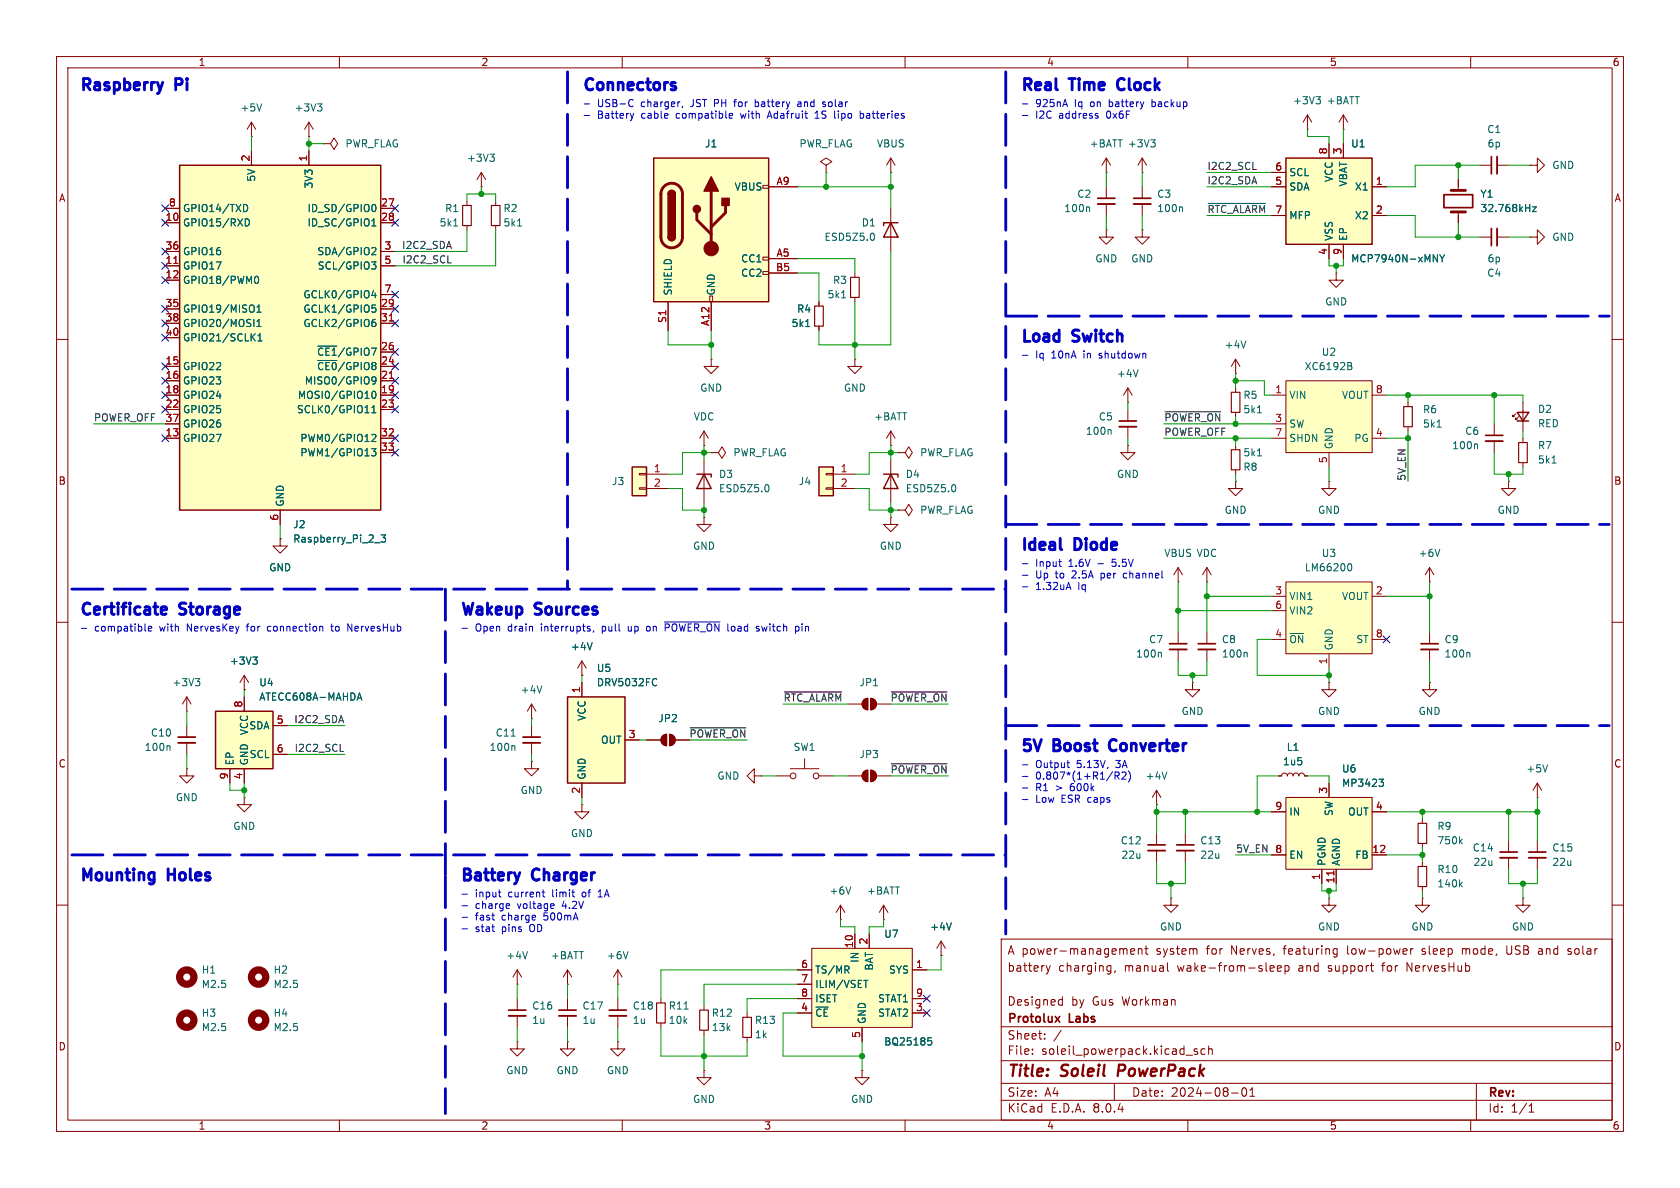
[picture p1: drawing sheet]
<svg xmlns="http://www.w3.org/2000/svg" width="297mm" height="210mm" viewBox="0 0 297 210" stroke-linecap="round" stroke-linejoin="round" font-family="sans-serif">
<defs><g id="words">
<g font-size="2.8" fill="#0000c2">
<text x="14" y="16.7">Raspberry</text>
<text x="31.4" y="16.7">Pi</text>
<text x="102.9" y="16.7">Connectors</text>
<text x="180.3" y="16.7">Real</text>
<text x="189.5" y="16.7">Time</text>
<text x="199" y="16.7">Clock</text>
<text x="180.3" y="61.2">Load</text>
<text x="190" y="61.2">Switch</text>
<text x="180.3" y="98">Ideal</text>
<text x="190.3" y="98">Diode</text>
<text x="14" y="109.5">Certificate</text>
<text x="32.1" y="109.5">Storage</text>
<text x="81.3" y="109.5">Wakeup</text>
<text x="95" y="109.5">Sources</text>
<text x="180.3" y="133.6">5V</text>
<text x="186.6" y="133.6">Boost</text>
<text x="197.6" y="133.6">Converter</text>
<text x="14" y="156.4">Mounting</text>
<text x="30" y="156.4">Holes</text>
<text x="81.3" y="156.4">Battery</text>
<text x="94.5" y="156.4">Charger</text>
</g>
<g font-size="2.8" fill="#840000">
<text x="178" y="190.9">Title:</text>
<text x="187.7" y="190.9">Soleil</text>
<text x="198.5" y="190.9">PowerPack</text>
</g>
<g font-size="2.1" fill="#840000">
<text x="178" y="172">battery</text>
<text x="178" y="169">A power-management</text>
<text x="187.1" y="172">charging,</text>
<text x="198.8" y="172">manual</text>
<text x="204.5" y="169">system</text>
<text x="208.3" y="172">wake-from-sleep</text>
<text x="213.5" y="169">for</text>
<text x="217.9" y="169">Nerves,</text>
<text x="227.4" y="169">featuring</text>
<text x="229.8" y="172">and</text>
<text x="235.2" y="172">support</text>
<text x="238.7" y="169">low-power</text>
<text x="244.9" y="172">for</text>
<text x="249.4" y="172">NervesHub</text>
<text x="252.1" y="169">sleep</text>
<text x="259.3" y="169">mode,</text>
<text x="267.3" y="169">USB</text>
<text x="273.1" y="169">and</text>
<text x="278.5" y="169">solar</text>
<text x="178" y="178">Designed</text>
<text x="189.4" y="178">by</text>
<text x="193.2" y="178">Gus</text>
<text x="198.5" y="178">Workman</text>
<text x="178" y="184">Sheet:</text>
<text x="178" y="181.2">Protolux</text>
<text x="189.1" y="181.2">Labs</text>
<text x="178" y="186.7">File:</text>
<text x="184.1" y="186.7">soleil_powerpack.kicad_sch</text>
<text x="178" y="196.9">KiCad</text>
<text x="178" y="194.1">Size:</text>
<text x="184.7" y="194.1">A4</text>
<text x="185.7" y="196.9">E.D.A.</text>
<text x="193.3" y="196.9">8.0.4</text>
<text x="200" y="194.1">Date:</text>
<text x="207" y="194.1">2024-08-01</text>
<text x="263" y="194.3">Rev:</text>
<text x="263" y="196.9">Id:</text>
<text x="267.1" y="196.9">1/1</text>
</g>
<g font-size="1.8" fill="#840000">
<text x="35" y="11.9">1</text>
<text x="85" y="11.9">2</text>
<text x="135" y="11.9">3</text>
<text x="185" y="11.9">4</text>
<text x="235" y="11.9">5</text>
<text x="285" y="11.9">6</text>
<text x="10.3" y="35.9">A</text>
<text x="285.3" y="35.9">A</text>
<text x="10.3" y="85.9">B</text>
<text x="285.3" y="85.9">B</text>
<text x="10.3" y="135.9">C</text>
<text x="285.3" y="135.9">C</text>
<text x="10.3" y="185.9">D</text>
<text x="285.3" y="185.9">D</text>
<text x="35" y="199.9">1</text>
<text x="85" y="199.9">2</text>
<text x="135" y="199.9">3</text>
<text x="185" y="199.9">4</text>
<text x="235" y="199.9">5</text>
<text x="285" y="199.9">6</text>
</g>
<g font-size="1.8" fill="#006464">
<text x="42.4" y="19.9">+5V</text>
<text x="52" y="19.9">+3V3</text>
<text x="228.5" y="18.6">+3V3</text>
<text x="234.5" y="18.6">+BATT</text>
<text x="262.8" y="23.7">C1</text>
<text x="61" y="26.3">PWR_FLAG</text>
<text x="82.4" y="28.8">+3V3</text>
<text x="124.5" y="26.3">J1</text>
<text x="141.2" y="26.3">PWR_FLAG</text>
<text x="154.9" y="26.3">VBUS</text>
<text x="192.5" y="26.3">+BATT +3V3</text>
<text x="238.8" y="26.3">U1</text>
<text x="262.9" y="26.3">6p</text>
<text x="45.3" y="32.2" transform="rotate(-90 45.3 32.2)">5V</text>
<text x="55.5" y="33.4" transform="rotate(-90 55.5 33.4)">3V3</text>
<text x="129.8" y="33.9">VBUS</text>
<text x="190.3" y="35.2">C2</text>
<text x="204.5" y="35.2">C3</text>
<text x="227.8" y="33.9">SDA</text>
<text x="227.8" y="31.3">SCL</text>
<text x="235.8" y="32.3" transform="rotate(-90 235.8 32.3)">VCC</text>
<text x="238.4" y="33.1" transform="rotate(-90 238.4 33.1)">VBAT</text>
<text x="239.4" y="33.9">X1</text>
<text x="261.6" y="35.2">Y1</text>
<text x="274.3" y="30.1">GND</text>
<text x="32.3" y="40.2">GPIO15/RXD</text>
<text x="32.3" y="37.7">GPIO14/TXD</text>
<text x="54.3" y="37.7">ID_SD/GPIO0</text>
<text x="54.3" y="40.2">ID_SC/GPIO1</text>
<text x="77.6" y="40.2">5k1</text>
<text x="78.6" y="37.7">R1</text>
<text x="88.9" y="37.7">R2</text>
<text x="88.9" y="40.2">5k1</text>
<text x="152.2" y="40.2">D1</text>
<text x="188" y="37.7">100n</text>
<text x="204.5" y="37.7">100n</text>
<text x="227.8" y="39">MFP</text>
<text x="239.4" y="39">X2</text>
<text x="261.6" y="37.7">32.768kHz</text>
<text x="32.3" y="47.9">GPIO17</text>
<text x="32.3" y="45.3">GPIO16</text>
<text x="56" y="45.3">SDA/GPIO2</text>
<text x="56.1" y="47.9">SCL/GPIO3</text>
<text x="130.9" y="46.6">CC1</text>
<text x="145.7" y="42.8">ESD5Z5.0</text>
<text x="193.5" y="46.6">GND</text>
<text x="199.9" y="46.6">GND</text>
<text x="235.8" y="42.7" transform="rotate(-90 235.8 42.7)">VSS</text>
<text x="238.4" y="42.7" transform="rotate(-90 238.4 42.7)">EP</text>
<text x="238.8" y="46.6">MCP7940N-xMNY</text>
<text x="262.9" y="46.6">6p</text>
<text x="274.3" y="42.8">GND</text>
<text x="32.3" y="50.4">GPIO18/PWM0</text>
<text x="53.5" y="52.9">GCLK0/GPIO4</text>
<text x="119" y="52.3" transform="rotate(-90 119 52.3)">SHIELD</text>
<text x="126.6" y="52.3" transform="rotate(-90 126.6 52.3)">GND</text>
<text x="130.9" y="49.1">CC2</text>
<text x="146.2" y="52.9">5k1</text>
<text x="147.2" y="50.4">R3</text>
<text x="262.8" y="49.1">C4</text>
<text x="32.3" y="55.5">GPIO19/MISO1</text>
<text x="32.3" y="58">GPIO20/MOSI1</text>
<text x="53.5" y="55.5">GCLK1/GPIO5</text>
<text x="53.5" y="58">GCLK2/GPIO6</text>
<text x="139.9" y="58">5k1</text>
<text x="140.8" y="55.5">R4</text>
<text x="234.2" y="54.2">GND</text>
<text x="32.3" y="65.6">GPIO22</text>
<text x="32.3" y="60.6">GPIO21/SCLK1</text>
<text x="56" y="65.6">~{CE0}/GPIO8</text>
<text x="56" y="63.1">~{CE1}/GPIO7</text>
<text x="216.4" y="61.8">+4V</text>
<text x="230.6" y="65.6">XC6192B</text>
<text x="233.6" y="63.1">U2</text>
<text x="32.3" y="68.2">GPIO23</text>
<text x="32.3" y="70.7">GPIO24</text>
<text x="52.6" y="70.7">MOSI0/GPIO10</text>
<text x="53.8" y="68.2">MISO0/GPIO9</text>
<text x="123.7" y="69.4">GND</text>
<text x="149.1" y="69.4">GND</text>
<text x="197.4" y="66.9">+4V</text>
<text x="219.7" y="70.7">R5</text>
<text x="227.8" y="70.7">VIN</text>
<text x="237.1" y="70.7">VOUT</text>
<text x="32.3" y="73.3">GPIO25</text>
<text x="32.3" y="75.8">GPIO26</text>
<text x="52.4" y="73.3">SCLK0/GPIO11</text>
<text x="122.5" y="74.5">VDC</text>
<text x="154.4" y="74.5">+BATT</text>
<text x="191.9" y="77.1">100n</text>
<text x="194.2" y="74.5">C5</text>
<text x="219.7" y="73.3">5k1</text>
<text x="227.8" y="75.8">SW</text>
<text x="251.5" y="73.3">R6</text>
<text x="251.5" y="75.8">5k1</text>
<text x="258.9" y="77.1">C6</text>
<text x="271.8" y="73.2">D2</text>
<text x="271.8" y="75.7">RED</text>
<text x="32.3" y="78.3">GPIO27</text>
<text x="53" y="78.3">PWM0/GPIO12</text>
<text x="53" y="80.9">PWM1/GPIO13</text>
<text x="129.5" y="80.9">PWR_FLAG</text>
<text x="162.6" y="80.9">PWR_FLAG</text>
<text x="219.7" y="83.4">R8</text>
<text x="219.7" y="80.9">5k1</text>
<text x="227.8" y="78.3">SHDN</text>
<text x="235.8" y="79.5" transform="rotate(-90 235.8 79.5)">GND</text>
<text x="239.3" y="78.3">PG</text>
<text x="256.6" y="79.6">100n</text>
<text x="271.8" y="79.6">R7</text>
<text x="271.8" y="82.1">5k1</text>
<text x="50.4" y="89.7" transform="rotate(-90 50.4 89.7)">GND</text>
<text x="108.1" y="86">J3</text>
<text x="127" y="84.7">D3</text>
<text x="127" y="87.2">ESD5Z5.0</text>
<text x="141.1" y="86">J4</text>
<text x="160" y="84.7">D4</text>
<text x="160" y="87.2">ESD5Z5.0</text>
<text x="197.4" y="84.7">GND</text>
<text x="51.7" y="93.6">J2</text>
<text x="162.6" y="91">PWR_FLAG</text>
<text x="216.4" y="91">GND</text>
<text x="232.9" y="91">GND</text>
<text x="264.7" y="91">GND</text>
<text x="47.5" y="101.2">GND</text>
<text x="51.7" y="96.1">Raspberry_Pi_2_3</text>
<text x="122.4" y="97.4">GND</text>
<text x="155.4" y="97.4">GND</text>
<text x="205.7" y="98.7">VBUS VDC</text>
<text x="230.6" y="101.2">LM66200</text>
<text x="233.6" y="98.7">U3</text>
<text x="250.7" y="98.7">+6V</text>
<text x="227.8" y="106.3">VIN1</text>
<text x="237.1" y="106.3">VOUT</text>
<text x="203" y="113.9">C7</text>
<text x="215.9" y="113.9">C8</text>
<text x="227.8" y="113.9">~{ON}</text>
<text x="227.8" y="108.8">VIN2</text>
<text x="239.7" y="113.9">ST</text>
<text x="255.3" y="113.9">C9</text>
<text x="40.5" y="117.7">+3V3</text>
<text x="100.8" y="115.2">+4V</text>
<text x="105.4" y="119">U5</text>
<text x="200.7" y="116.4">100n</text>
<text x="215.9" y="116.4">100n</text>
<text x="235.8" y="115.1" transform="rotate(-90 235.8 115.1)">GND</text>
<text x="255.3" y="116.4">100n</text>
<text x="30.4" y="121.5">+3V3</text>
<text x="45.7" y="121.5">U4</text>
<text x="45.7" y="124.1">ATECC608A-MAHDA</text>
<text x="91.9" y="122.8">+4V</text>
<text x="105.4" y="121.5">DRV5032FC</text>
<text x="151.8" y="121.5">JP1</text>
<text x="26.6" y="130.4">C10</text>
<text x="44" y="129.1">SDA</text>
<text x="44" y="130.1" transform="rotate(-90 44 130.1)">VCC</text>
<text x="87.5" y="130.4">C11</text>
<text x="103.7" y="127.5" transform="rotate(-90 103.7 127.5)">VCC</text>
<text x="106.2" y="131.7">OUT</text>
<text x="116.3" y="127.9">JP2</text>
<text x="208.8" y="126.6">GND</text>
<text x="232.9" y="126.6">GND</text>
<text x="250.7" y="126.6">GND</text>
<text x="25.5" y="132.9">100n</text>
<text x="41.5" y="135.4" transform="rotate(-90 41.5 135.4)">EP</text>
<text x="44" y="134.2">SCL</text>
<text x="44" y="135.4" transform="rotate(-90 44 135.4)">GND</text>
<text x="86.4" y="132.9">100n</text>
<text x="103.7" y="137.9" transform="rotate(-90 103.7 137.9)">GND</text>
<text x="140.2" y="132.9">SW1</text>
<text x="151.8" y="134.2">JP3</text>
<text x="226.7" y="135.5">1u5</text>
<text x="227.4" y="132.9">L1</text>
<text x="237.2" y="136.8">U6</text>
<text x="269.7" y="136.8">+5V</text>
<text x="31" y="141.8">GND</text>
<text x="91.9" y="140.6">GND</text>
<text x="126.7" y="138">GND</text>
<text x="202.4" y="138">+4V</text>
<text x="237.2" y="139.3">MP3423</text>
<text x="41.1" y="146.9">GND</text>
<text x="100.8" y="148.2">GND</text>
<text x="198" y="149.5">C12</text>
<text x="212.1" y="149.5">C13</text>
<text x="227.8" y="144.4">IN</text>
<text x="235.8" y="144.3" transform="rotate(-90 235.8 144.3)">SW</text>
<text x="238.2" y="144.4">OUT</text>
<text x="254" y="146.9">R9</text>
<text x="254" y="149.5">750k</text>
<text x="198.1" y="152">22u</text>
<text x="212.1" y="152">22u</text>
<text x="227.8" y="152">EN</text>
<text x="234.5" y="153.2" transform="rotate(-90 234.5 153.2)">PGND</text>
<text x="237.1" y="153.2" transform="rotate(-90 237.1 153.2)">AGND</text>
<text x="239.5" y="152">FB</text>
<text x="254" y="154.5">R10</text>
<text x="260.3" y="150.7">C14</text>
<text x="260.4" y="153.3">22u</text>
<text x="274.3" y="150.7">C15</text>
<text x="274.3" y="153.3">22u</text>
<text x="146.6" y="158.3">+6V</text>
<text x="153.2" y="158.3">+BATT</text>
<text x="254" y="157.1">140k</text>
<text x="156.2" y="166">U7</text>
<text x="164.3" y="164.7">+4V</text>
<text x="205" y="164.7">GND</text>
<text x="232.9" y="164.7">GND</text>
<text x="249.4" y="164.7">GND</text>
<text x="267.2" y="164.7">GND</text>
<text x="35.6" y="172.3">H1</text>
<text x="48.3" y="172.3">H2</text>
<text x="89.4" y="169.8">+4V</text>
<text x="97.3" y="169.8">+BATT</text>
<text x="107.2" y="169.8">+6V</text>
<text x="144" y="172.3">TS/MR</text>
<text x="152" y="170.3" transform="rotate(-90 152 170.3)">IN</text>
<text x="154.5" y="171.7" transform="rotate(-90 154.5 171.7)">BAT</text>
<text x="157.1" y="172.3">SYS</text>
<text x="35.6" y="179.9">H3</text>
<text x="35.6" y="174.9">M2.5</text>
<text x="48.3" y="174.9">M2.5</text>
<text x="48.3" y="179.9">H4</text>
<text x="94" y="178.7">C16</text>
<text x="102.9" y="178.7">C17</text>
<text x="111.8" y="178.7">C18</text>
<text x="118.1" y="178.7">R11</text>
<text x="125.7" y="179.9">R12</text>
<text x="144" y="179.9">~{CE}</text>
<text x="144" y="174.9">ILIM/VSET</text>
<text x="144" y="177.4">ISET</text>
<text x="155.1" y="179.9">STAT2</text>
<text x="155.1" y="177.4">STAT1</text>
<text x="35.6" y="182.5">M2.5</text>
<text x="48.3" y="182.5">M2.5</text>
<text x="94" y="181.2">1u</text>
<text x="102.9" y="181.2">1u</text>
<text x="111.8" y="181.2">1u</text>
<text x="118.1" y="181.2">10k</text>
<text x="125.7" y="182.5">13k</text>
<text x="133.4" y="181.2">R13</text>
<text x="133.4" y="183.7">1k</text>
<text x="153.3" y="181.1" transform="rotate(-90 153.3 181.1)">GND</text>
<text x="156.2" y="185">BQ25185</text>
<text x="89.4" y="190.1">GND</text>
<text x="98.3" y="190.1">GND</text>
<text x="107.2" y="190.1">GND</text>
<text x="122.4" y="195.2">GND</text>
<text x="150.4" y="195.2">GND</text>
</g>
<g font-size="1.8" fill="#0000c2">
<text x="105.6" y="19.3">USB-C</text>
<text x="105.6" y="21.3">Battery</text>
<text x="113.4" y="19.3">charger,</text>
<text x="113.5" y="21.3">cable</text>
<text x="119.8" y="21.3">compatible</text>
<text x="122.4" y="19.3">JST PH</text>
<text x="130.5" y="19.3">for</text>
<text x="131.4" y="21.3">with</text>
<text x="134.3" y="19.3">battery</text>
<text x="136.4" y="21.3">Adafruit</text>
<text x="142.1" y="19.3">and</text>
<text x="145" y="21.3">1S</text>
<text x="146.7" y="19.3">solar</text>
<text x="148.6" y="21.3">lipo</text>
<text x="153.3" y="21.3">batteries</text>
<text x="183.1" y="19.3">925nA</text>
<text x="183.1" y="21.3">I2C</text>
<text x="187.3" y="21.3">address</text>
<text x="190.1" y="19.3">Iq</text>
<text x="193" y="19.3">on</text>
<text x="195.9" y="21.3">0x6F</text>
<text x="196.5" y="19.3">battery</text>
<text x="204.3" y="19.3">backup</text>
<text x="183.1" y="63.7">Iq</text>
<text x="186" y="63.7">10nA</text>
<text x="191.8" y="63.7">in</text>
<text x="194.8" y="63.7">shutdown</text>
<text x="183.1" y="100.5">Input</text>
<text x="189" y="100.5">1.6V</text>
<text x="194.3" y="100.5">-</text>
<text x="197.1" y="100.5">5.5V</text>
<text x="183.1" y="102.6">Up</text>
<text x="183.1" y="104.6">1.32uA</text>
<text x="186.7" y="102.6">to</text>
<text x="189.8" y="102.6">2.5A</text>
<text x="190.7" y="104.6">Iq</text>
<text x="195.1" y="102.6">per</text>
<text x="199.3" y="102.6">channel</text>
<text x="16.7" y="112">compatible</text>
<text x="28.3" y="112">with</text>
<text x="33.3" y="112">NervesKey</text>
<text x="44.1" y="112">for</text>
<text x="47.9" y="112">connection</text>
<text x="59.5" y="112">to</text>
<text x="62.5" y="112">NervesHub</text>
<text x="84" y="112">Open</text>
<text x="89.9" y="112">drain</text>
<text x="95.9" y="112">interrupts,</text>
<text x="106.9" y="112">pull</text>
<text x="111.7" y="112">up</text>
<text x="115.2" y="112">on</text>
<text x="118.6" y="112">~{POWER_ON}</text>
<text x="129.9" y="112">load</text>
<text x="135.2" y="112">switch</text>
<text x="142.3" y="112">pin</text>
<text x="183.1" y="136.1">Output</text>
<text x="190.5" y="136.1">5.13V,</text>
<text x="197.6" y="136.1">3A</text>
<text x="183.1" y="138.1">0.807*(1+R1/R2)</text>
<text x="183.1" y="140.2">R1</text>
<text x="183.1" y="142.2">Low</text>
<text x="186.7" y="140.2">&gt;</text>
<text x="187.8" y="142.2">ESR caps</text>
<text x="189.5" y="140.2">600k</text>
<text x="84" y="159">input</text>
<text x="84" y="161">charge</text>
<text x="90" y="159">current</text>
<text x="91.6" y="161">voltage</text>
<text x="97.9" y="159">limit</text>
<text x="99.7" y="161">4.2V</text>
<text x="103.4" y="159">of</text>
<text x="106.4" y="159">1A</text>
<text x="84" y="163">fast</text>
<text x="84" y="165.1">stat</text>
<text x="88.8" y="163">charge</text>
<text x="88.8" y="165.1">pins</text>
<text x="93.9" y="165.1">OD</text>
<text x="96.4" y="163">500mA</text>
</g>
<g font-size="1.8" fill="#a90000">
<text x="44.2" y="28.6" transform="rotate(-90 44.2 28.6)">2</text>
<text x="54.4" y="28.6" transform="rotate(-90 54.4 28.6)">1</text>
<text x="234.7" y="27.4" transform="rotate(-90 234.7 27.4)">8</text>
<text x="237.2" y="27.4" transform="rotate(-90 237.2 27.4)">3</text>
<text x="137.2" y="32.8">A9</text>
<text x="225.4" y="32.8">5</text>
<text x="225.4" y="30.2">6</text>
<text x="243.1" y="32.8">1</text>
<text x="29.2" y="39.1">10</text>
<text x="29.8" y="36.6">8</text>
<text x="67.3" y="36.6">27</text>
<text x="67.3" y="39.1">28</text>
<text x="225.4" y="37.8">7</text>
<text x="243.1" y="37.8">2</text>
<text x="29.2" y="46.7">11</text>
<text x="29.2" y="44.2">36</text>
<text x="67.9" y="44.2">3</text>
<text x="67.9" y="46.7">5</text>
<text x="137.2" y="45.5">A5</text>
<text x="234.7" y="45.2" transform="rotate(-90 234.7 45.2)">4</text>
<text x="237.2" y="45.2" transform="rotate(-90 237.2 45.2)">9</text>
<text x="29.2" y="49.3">12</text>
<text x="67.9" y="51.8">7</text>
<text x="137.1" y="48">B5</text>
<text x="29.2" y="54.4">35</text>
<text x="29.2" y="56.9">38</text>
<text x="29.2" y="59.4">40</text>
<text x="67.3" y="54.4">29</text>
<text x="67.3" y="56.9">31</text>
<text x="117.9" y="57.2" transform="rotate(-90 117.9 57.2)">S1</text>
<text x="125.5" y="57.7" transform="rotate(-90 125.5 57.7)">A12</text>
<text x="29.2" y="64.5">15</text>
<text x="67.3" y="64.5">24</text>
<text x="67.3" y="62">26</text>
<text x="29.2" y="67.1">16</text>
<text x="29.2" y="69.6">18</text>
<text x="67.3" y="69.6">19</text>
<text x="67.3" y="67.1">21</text>
<text x="225.4" y="69.6">1</text>
<text x="243.1" y="69.6">8</text>
<text x="29.2" y="77.2">13</text>
<text x="29.2" y="72.1">22</text>
<text x="29.2" y="74.7">37</text>
<text x="67.3" y="72.1">23</text>
<text x="67.3" y="77.2">32</text>
<text x="225.4" y="74.7">3</text>
<text x="225.4" y="77.2">7</text>
<text x="243.1" y="77.2">4</text>
<text x="67.3" y="79.8">33</text>
<text x="115.5" y="83.6">1</text>
<text x="148.5" y="83.6">1</text>
<text x="234.7" y="82" transform="rotate(-90 234.7 82)">5</text>
<text x="115.5" y="86.1">2</text>
<text x="148.5" y="86.1">2</text>
<text x="49.3" y="92.1" transform="rotate(-90 49.3 92.1)">6</text>
<text x="225.4" y="105.2">3</text>
<text x="225.4" y="107.7">6</text>
<text x="243.1" y="105.2">2</text>
<text x="225.4" y="112.8">4</text>
<text x="243.1" y="112.8">8</text>
<text x="234.7" y="117.5" transform="rotate(-90 234.7 117.5)">1</text>
<text x="42.9" y="125.2" transform="rotate(-90 42.9 125.2)">8</text>
<text x="102.6" y="122.6" transform="rotate(-90 102.6 122.6)">1</text>
<text x="48.8" y="128">5</text>
<text x="111.1" y="130.6">3</text>
<text x="40.4" y="137.9" transform="rotate(-90 40.4 137.9)">9</text>
<text x="42.9" y="137.9" transform="rotate(-90 42.9 137.9)">4</text>
<text x="48.8" y="133.1">6</text>
<text x="102.6" y="140.4" transform="rotate(-90 102.6 140.4)">2</text>
<text x="225.4" y="143.3">9</text>
<text x="234.7" y="140.4" transform="rotate(-90 234.7 140.4)">3</text>
<text x="243.1" y="143.3">4</text>
<text x="225.4" y="150.9">8</text>
<text x="233.4" y="155.6" transform="rotate(-90 233.4 155.6)">1</text>
<text x="242.5" y="150.9">12</text>
<text x="236" y="156.3" transform="rotate(-90 236 156.3)">11</text>
<text x="150.9" y="167.7" transform="rotate(-90 150.9 167.7)">10</text>
<text x="153.4" y="167.1" transform="rotate(-90 153.4 167.1)">2</text>
<text x="141.5" y="171.2">6</text>
<text x="141.5" y="173.7">7</text>
<text x="161.9" y="171.2">1</text>
<text x="141.5" y="178.8">4</text>
<text x="141.5" y="176.3">8</text>
<text x="161.9" y="178.8">3</text>
<text x="161.9" y="176.3">9</text>
<text x="152.1" y="183.6" transform="rotate(-90 152.1 183.6)">5</text>
</g>
<g font-size="1.8" fill="#0f0f0f">
<text x="213.4" y="30.1">I2C2_SCL</text>
<text x="213.4" y="32.7">I2C2_SDA</text>
<text x="213.4" y="37.8">~{RTC_ALARM}</text>
<text x="71" y="44.1">I2C2_SDA</text>
<text x="71" y="46.6">I2C2_SCL</text>
<text x="16.5" y="74.6">POWER_OFF</text>
<text x="205.7" y="77.1">POWER_OFF</text>
<text x="248.6" y="85.1" transform="rotate(-90 248.6 85.1)">5V_EN</text>
<text x="138.4" y="124.1">~{RTC_ALARM}</text>
<text x="157.3" y="124.1">~{POWER_ON}</text>
<text x="51.9" y="127.9">I2C2_SDA</text>
<text x="121.8" y="130.5">~{POWER_ON}</text>
<text x="52" y="133">I2C2_SCL</text>
<text x="157.3" y="136.8">~{POWER_ON}</text>
<text x="218.4" y="150.8">5V_EN</text>
</g>
<text font-size="1.8" fill="#009600" x="205.7" y="74.6">~{POWER_ON}</text>
</g></defs>
<g fill="none" stroke="#840000" stroke-width=".18">
<path d="M10 10h277v190h-277zM12 12h273v186h-273zM60 10v2M110 10v2M160 10v2M210 10v2M260 10v2M231.1 22.9h.1M231.1 20.3l-.7 1.3M231.1 20.3v2.6M231.1 20.3l.8 1.3M10 60h2"/>
<path d="M285 60h2M10 110h2M285 110h2M94 127h.1M94 134.6v1.3h1.2l-1.2 1.3-1.3-1.3h1.3M94 134.6h.1M94 124.5l-.8 1.2M94 124.5v2.5M94 128.3v2M94 131.3v2.1M94 124.5l.7 1.2M114.3 130.8h2.5"/>
<path d="M117.1 130.1l.8-.3v2a1.02 1.02 0 0 1-1-.6 1.02 1.02 0 0 1 .2-1.1zM118.4 129.8a1.02 1.02 0 0 1 1 1 1.02 1.02 0 0 1-1 1zM119.4 130.8h2.5M234.9 120.7v1.2h1.3l-1.3 1.3-1.2-1.3h1.2M234.9 120.7h.1M252.7 120.7v1.2h1.3l-1.3 1.3-1.2-1.3h1.2M252.7 120.7h.1M271.8 138.4l-.8 1.3M271.8 138.4v2.6M271.8 138.4l.7 1.3M10 160h2M43.2 141v1.2h1.2l-1.2 1.3-1.3-1.3h1.3"/>
<path d="M43.2 141h.1M102.9 142.2v1.3h1.2l-1.2 1.3-1.3-1.3h1.3M102.9 142.2h.1M234.9 158.8v1.2h1.3l-1.3 1.3-1.2-1.3h1.2M234.9 158.8h.1M251.5 144.8v.7M251.5 149.1v.8M251.5 152.4v.8M251.5 156.7v.8M266.7 148.6v2M266.7 151.6v2.1M269.2 158.8v1.2h1.3l-1.3 1.3-1.2-1.3h1.2"/>
<path d="M269.2 158.8h.1M271.8 141h.1M271.8 148.6v2M271.8 151.6v2.1M285 160h2M91.4 174h.1M91.4 171.5l-.7 1.2M91.4 171.5v2.5M91.4 176.5v2.1M91.4 179.6v2M91.4 171.5l.8 1.2M100.3 174h.1"/>
<path d="M100.3 171.5l-.7 1.2M100.3 171.5v2.5M100.3 176.5v2.1M100.3 179.6v2M100.3 171.5l.8 1.2M109.2 174h.1M109.2 171.5l-.7 1.2M109.2 171.5v2.5M109.2 176.5v2.1M109.2 179.6v2M109.2 171.5l.8 1.2M116.8 176.5v.8"/>
<path d="M177 166h108v32h-108zM185 170.7l.3 1M185.3 171.7l-.1 .4-.2 .1M185.7 170.7l-.4 1M187.4 176.7l.4 .1M187.8 176.2v1.5M187.8 177.6l-.4 .1M196 170.7l.4 .1M196.4 170.7v1.2l-.3 .3M196.4 171.6l-.4 .1M197.2 171.6l-.2 .3M199.9 168.2l.7-.1-.1-.3-.4-.1-.2 .2 .1 .7h.5"/>
<path d="M201.2 167.8l.3-.1 .3 .1 .1 .9M201.2 167.7v1M202.4 167.7h.6M202.6 167.2v1.3l.4 .2M206.4 170.2v1.3l.2 .2M224.5 171.2l.7-.1v-.3l-.5-.1-.2 .2 .1 .7h.6M225.8 171.2l.7-.1v-.3l-.5-.1-.2 .2 .1 .7h.6M227.2 170.8l.4-.1 .3 .3v.4l-.2 .2h-.5M227.2 170.7v1.5M236 167.7l.4 .1M236.4 168.6l-.4 .1M236.4 167.7v1.2l-.2 .2-.3 .1"/>
<path d="M248.7 171.7v-1.5l.9 1.5M249.4 167.7v1M249.8 167.7l-.3 .1-.1 .2M251.4 168.6l.1 .1M251.5 167.8v.3M258.5 167.7v1M258.7 167.7l-.2 .1M266.4 167.2v1.2l.3 .3h.3M272.2 168.7h.3M272.2 167.7l.4 .1M272.2 168.1h.3M277.2 168l.6 .4-.2 .3-.4-.1"/>
<path d="M277.7 167.8l-.3-.1-.2 .2M60 198v2M91.4 184.2v1.2h1.3l-1.3 1.3-1.2-1.3h1.2M91.4 184.2h.1M100.3 184.2v1.2h1.3l-1.3 1.3-1.2-1.3h1.2M100.3 184.2h.1M109.2 184.2v1.2h1.3l-1.3 1.3-1.3-1.3h1.3M109.2 184.2h.1M110 198v2M116.8 180.8v.8M160 198v2M177 194.5h108"/>
<path d="M177 191.5h108M177 187.5h108M177 181.5h108M182.5 186.3v.1M182.5 185.5v.1M184.7 183.6v.1M184.7 182.8v.1M187.6 182.1l-1.3 2M197 191.5v3M209.7 186.5h1.1M210 198v2M211.7 185.5l-.4-.1-.2 .2 .1 .2 .5 .2v.3h-.6"/>
<path d="M213 185.5l-.4-.1-.3 .3v.4l.2 .2h.5M213.7 185.5l.2-.1 .3 .1 .1 .9M213.7 184.9v1.5M217.7 193.2h1.2M219.7 192.4l.2-.1a.81 .81 0 0 1 .6 .6 .81 .81 0 0 1-.3 .8l-.2 .1a.81 .81 0 0 1-.3-1.4zM221 193.8h.8M221 192.7l.4-.4v1.5M260 198v2M261 191.5v6.5M270.3 196.6h.9M270.3 195.5l.4-.4v1.5"/>
</g>
<path d="M197.8 188.2l-.2 2" fill="none" stroke="#840000" stroke-width=".4"/>
<path d="M92.5 130.3h3M265.2 150.6h3M270.3 150.6h3M89.9 178.6h3.1M98.8 178.6h3.1M107.7 178.6h3M186.6 179.7l.7 1M187.3 179.7l-.7 1" fill="none" stroke="#840000" stroke-width=".3"/>
<g fill="none" stroke="#006464" stroke-width=".18">
<path d="M232.7 17.1h.7l-.4 .5M233.2 17.6l.2 .2v.3l-.2 .3M90.4 130.1h.7M90.8 131.8l.2 .2v.7M95.8 121.2l-.4 1.3M273.6 135.2l-.4 1.3M258.2 148.7l.3 .5M258.2 156.3l.3 .5M258.5 148.3l-.5 .5M258.5 155.9l-.5 .5M93.3 168.2l-.5 1.3M111 168.2l-.4 1.3"/>
<path d="M120.9 178.4h.8"/>
</g>
<path d="M92.5 131.3h3M265.2 151.6h3M270.3 151.6h3M89.9 179.6h3.1M98.8 179.6h3.1M107.7 179.6h3" fill="none" stroke="#840000" stroke-width=".33"/>
<g fill="#840000" stroke="#840000" stroke-width=".18">
<path d="M117.1 130.1l.8-.3v2a1.02 1.02 0 0 1-1-.6 1.02 1.02 0 0 1 .2-1.1z"/>
<path d="M118.4 129.8a1.02 1.02 0 0 1 1 1 1.02 1.02 0 0 1-1 1z"/>
</g>
<path d="M250.7 145.5h1.5v3.6h-1.5zM250.7 153.2h1.5v3.5h-1.5zM116.1 177.3h1.5v3.5h-1.5z" fill="none" stroke="#840000" stroke-width=".2"/>
<g fill="none" stroke="#840000" stroke-width="1.3">
<circle cx="33" cy="172.7" r="1.27"/>
<circle cx="45.7" cy="172.7" r="1.27"/>
<circle cx="33" cy="180.3" r="1.27"/>
</g>
<path d="M38.1 125.7h10.2v10.2h-10.2z" fill="#ffffc2"/>
<path d="M38.1 125.7h10.2v10.2h-10.2z" fill="none" stroke="#840000" stroke-width=".25"/>
<path d="M40.6 135.9v2.5M43.2 123.2v2.5M43.2 135.9v2.5M48.3 128.3h2.5M48.3 133.4h2.5" fill="none" stroke="#840000" stroke-width=".18"/>
<path d="M63.1 123.8l.5-1.3 .4 1.3M63.2 123.4h.7" fill="none" stroke="#006464" stroke-width=".18"/>
<circle cx="45.7" cy="180.3" r="1.27" fill="none" stroke="#840000" stroke-width="1.3"/>
<path d="M100.3 123.2h10.2v15.2h-10.2z" fill="#ffffc2"/>
<path d="M100.3 123.2h10.2v15.2h-10.2z" fill="none" stroke="#840000" stroke-width=".25"/>
<path d="M237.5 22.9h.1M237.5 20.3l-.8 1.3M237.5 20.3v2.6M237.5 20.3l.8 1.3M102.9 120.7v2.5M102.9 138.4v2.6M110.5 130.8h2.5M251.5 158.8v1.2h1.2l-1.2 1.3-1.3-1.3h1.3M251.5 158.8h.1" fill="none" stroke="#840000" stroke-width=".18"/>
<path d="M115.9 120l.2 .1M116.1 121.1l-.2 .1" fill="none" stroke="#006464" stroke-width=".18"/>
<path d="M227.3 27.9h15.3v15.3h-15.3z" fill="#ffffc2"/>
<path d="M227.3 27.9h15.3v15.3h-15.3zM156.2 83.8h2.5v.5M157.5 83.8l1.2 2.6h-2.5z" fill="none" stroke="#840000" stroke-width=".25"/>
<g fill="none" stroke="#840000" stroke-width=".18">
<path d="M224.8 33h2.5M224.8 38.1h2.5M224.8 30.5h2.5M234.9 25.4v2.5M237.5 25.4v2.5M242.6 33h2.5M242.6 38.1h2.5M257.8 31.8v1.9M257.8 37.5v1.9M261.6 29.2h2.1M264.7 29.2h2M270.5 29.2h1.3v-1.3l1.2 1.3-1.2 1.3v-1.3"/>
<path d="M270.5 29.2h.1M234.9 43.2v2.5M236.2 48.3v1.2h1.3l-1.3 1.3-1.3-1.3h1.3M236.2 48.3h.1M237.5 43.2v2.5M261.6 41.9h2.1M264.7 41.9h2M270.5 41.9h1.3v-1.3l1.2 1.3-1.2 1.3v-1.3M270.5 41.9h.1M157.5 78.7h.1M157.5 76.2l-.8 1.3M157.5 76.2v2.5"/>
<path d="M157.5 76.2l.7 1.3M218.4 68.6v.7M248.9 71.1v.8M248.9 75.4v.8M157.5 91.4v1.3h1.2l-1.2 1.3-1.3-1.3h1.3M157.5 91.4h.1M157.5 81.3v7.6M158.7 90.2h1.3l.7-1 .6 1-.6 1-.7-1M158.7 90.2h.1M158.7 80h1.3l.7-1 .6 1-.6 1-.7-1M158.7 80h.1M266.7 85.1v1.3h1.3l-1.3 1.2-1.3-1.2h1.3"/>
<path d="M266.7 85.1h.1M33 135.9v1.3h1.3l-1.3 1.2-1.3-1.2h1.3M33 135.9h.1M33 125.7h.1M33 123.2l-.7 1.3M33 123.2v2.5M33 128.3v2M33 131.3v2.1M33 123.2l.8 1.3"/>
</g>
<path d="M270.9 36.6h.7l-.7 .8h.7M253.4 45l.7 1.3v-1.3M254.5 45l.5 .7M255 45.7v.6M255.4 45l-.4 .7M222.3 73h.7M254.1 75.5h.7M168.7 85.7a.79 .79 0 0 1 0 1.2M34.5 120h.8l-.4 .4M29.9 131.8l.2 .2v.7M35.1 120.4l.2 .3v.3l-.2 .2" fill="none" stroke="#006464" stroke-width=".18"/>
<path d="M264.7 27.7v3M264.7 40.4v3M31.5 131.3h3" fill="none" stroke="#840000" stroke-width=".33"/>
<path d="M255.3 34.4h5v2.3h-5zM263.7 27.7v3M263.7 40.4v3M31.5 130.3h3" fill="none" stroke="#840000" stroke-width=".3"/>
<path d="M217.7 69.3h1.5v3.6h-1.5zM248.2 71.9h1.5v3.5h-1.5z" fill="none" stroke="#840000" stroke-width=".2"/>
<path d="M256.5 37.5h2.6M256.5 33.7h2.6" fill="none" stroke="#840000" stroke-width=".51"/>
<path d="M31.7 29.2h35.6v61h-35.6z" fill="#ffffc2"/>
<path d="M31.7 29.2h35.6v61h-35.6z" fill="none" stroke="#840000" stroke-width=".25"/>
<g fill="none" stroke="#840000" stroke-width=".18">
<path d="M29.2 39.4h2.5M29.2 36.8h2.5M44.4 26.7v2.5M54.6 26.7v2.5M67.3 39.4h2.5M67.3 36.8h2.5M157.5 30.5h.1M157.5 27.9l-.8 1.3M157.5 27.9v2.6M157.5 27.9l.7 1.3M29.2 47h2.5M29.2 49.5h2.5"/>
<path d="M29.2 54.6h2.5M29.2 44.5h2.5M29.2 57.2h2.5M29.2 59.7h2.5M67.3 47h2.5M67.3 54.6h2.5M67.3 44.5h2.5M67.3 57.2h2.5M67.3 52.1h2.5M29.2 77.5h2.5M29.2 64.8h2.5M29.2 67.3h2.5"/>
<path d="M29.2 69.9h2.5M29.2 72.4h2.5M29.2 74.9h2.5M67.3 77.5h2.5M67.3 64.8h2.5M67.3 67.3h2.5M67.3 69.9h2.5M67.3 72.4h2.5M67.3 62.2h2.5M218.4 78.7v.8M264.2 74.9v2.1M264.2 78v2"/>
<path d="M269.2 77.5v.7M49.5 90.2v2.5M67.3 80h2.5M218.4 83.1v.7M269.2 81.8v.8M252.7 102.9h.1M252.7 100.3l-.7 1.3M252.7 100.3v2.6M252.7 100.3l.8 1.3"/>
</g>
<g fill="none" stroke="#006464" stroke-width=".18">
<path d="M43.1 36.1a.64 .64 0 0 1 .7 .7 .64 .64 0 0 1-.7 .6M43.4 38.7a.64 .64 0 0 1 .7 .6 .64 .64 0 0 1-.7 .6M65.7 39.9h.8M65.7 39l.4-.3v1.2M65.9 36.2l.1-.1a.68 .68 0 0 1 .5 .7 .68 .68 0 0 1-.5 .6l-.1-.1M44.6 59.5l.5 .8M44.9 54.1v.9M45 49.3l.1-.3 .2-.2a.68 .68 0 0 1 .4 .7 .68 .68 0 0 1-.4 .6l-.2-.1-.1-.4M45.1 59l-.7 .7M45.4 55.2h.7M45.4 57.7h.7M45.4 54.3l.4-.4v1.3"/>
<path d="M45.4 56.8l.4-.3v1.2M45.6 59.4l.4-.4v1.3M65.7 46.3h.8l-.5 .5 .4 .1 .1 .4-.3 .3h-.3M65.7 57.2l.3-.3 .3 .1 .2 .2v.3l-.3 .2h-.3l-.2-.2M65.9 43.8h.4l.2 .3-.8 .9h.8M66 51.3l-.3 .9h.8M66.3 56.5h-.3l-.3 .5M66.3 51.8v.8M66.4 53.9h-.6l-.1 .6 .2-.1 .4 .1 .2 .1-.1 .5-.2 .1-.5-.1M45.6 60.3h.7M56.2 63.7h3.4M56.2 61.2h3.4"/>
<path d="M64.5 73h.8M65.7 79.3h.8l-.5 .5 .4 .1v.6l-.2 .1-.5-.1M65.7 76.9l.5-.1 .3 .3-.8 .9h.8M65.7 73h.8M65.7 72.1l.4-.4v1.3M65.9 69.3l.1-.1a.68 .68 0 0 1 .5 .6 .68 .68 0 0 1-.5 .6l-.1-.1-.2-.4zM66.5 67.2l-.3 .2-.3-.1-.2-.1 .2-.5 .3-.1 .2 .1a.84 .84 0 0 1-.3 1.2h-.2M261 78.5l.2 .2v.6M66.2 96h1M67.4 94.6h.8l-.5 .4 .4 .2v.5l-.2 .1-.5-.1M222.3 80.6h.7M254.5 97.1l-.4 1.3"/>
<path d="M274.4 81.9h.7"/>
</g>
<path d="M30.7 46.6h.7M68.8 56.7h.7M68.8 66.9h.7" fill="none" stroke="#a90000" stroke-width=".18"/>
<path d="M262.6 78h3.1" fill="none" stroke="#840000" stroke-width=".33"/>
<path d="M262.6 77h3.1" fill="none" stroke="#840000" stroke-width=".3"/>
<path d="M217.7 79.5h1.5v3.6h-1.5zM268.5 78.2h1.5v3.6h-1.5z" fill="none" stroke="#840000" stroke-width=".2"/>
<path d="M227.3 67.3h15.3v12.7h-15.3z" fill="#ffffc2"/>
<path d="M224.8 69.9h2.5M224.8 74.9h2.5M224.8 77.5h2.5M227.3 67.3h15.3v12.7h-15.3zM242.6 69.9h2.5M242.6 77.5h2.5M234.9 80v2.6M252.7 111.8v2M252.7 114.8v2" fill="none" stroke="#840000" stroke-width=".18"/>
<path d="M238.3 64.1l.6 .1v.2l-.2 .3M238.3 64.7h.4M238.7 64.7l.3 .2-.1 .3-.6 .1M259.7 115.3l.2 .2v.7" fill="none" stroke="#006464" stroke-width=".18"/>
<path d="M251.2 114.8h3.1" fill="none" stroke="#840000" stroke-width=".33"/>
<path d="M251.2 113.8h3.1" fill="none" stroke="#840000" stroke-width=".3"/>
<path d="M227.3 102.9h15.3v12.7h-15.3z" fill="#ffffc2"/>
<g fill="none" stroke="#840000" stroke-width=".18">
<path d="M157.5 36.8v7.7M201.9 33v2.1M201.9 36.1v2M199.4 71.1h.1M199.4 78.7v1.3h1.3l-1.3 1.3-1.3-1.3h1.3M199.4 78.7h.1M199.4 68.6l-.8 1.3M199.4 68.6v2.5M199.4 72.4v2M199.4 75.4v2.1M199.4 68.6l.8 1.3M234.9 85.1v1.3h1.3l-1.3 1.2-1.2-1.2h1.2"/>
<path d="M234.9 85.1h.1M224.8 105.4h2.5M224.8 113h2.5M224.8 108h2.5M227.3 102.9h15.3v12.7h-15.3zM234.9 115.6v2.5M242.6 105.4h2.5M242.6 113h2.5"/>
</g>
<path d="M208.9 36.6l.2 .2v.6M154.3 41.2a.79 .79 0 0 1 0 1.3M196.3 75.9l.1 .2v.7M201.2 65.3l-.4 1.3M238.4 99.7l.1-.1a.68 .68 0 0 1 .5 .7 .68 .68 0 0 1-.5 .6l-.1-.1" fill="none" stroke="#006464" stroke-width=".18"/>
<path d="M200.4 36.1h3.1M197.9 75.4h3" fill="none" stroke="#840000" stroke-width=".33"/>
<path d="M200.4 35.1h3.1M197.9 74.4h3" fill="none" stroke="#840000" stroke-width=".3"/>
<path d="M157.5 39.4l1.2 2.5h-2.5zM158.7 39.4h-2.5v.5" fill="none" stroke="#840000" stroke-width=".25"/>
<path d="M115.6 27.9h20.3v25.4h-20.3z" fill="#ffffc2"/>
<g fill="none" stroke="#840000" stroke-width=".18">
<path d="M134.9 32.8h1v.5h-1zM135.9 33h5.1M195.6 33v2.1M195.6 36.1v2M201.9 30.5h.1M201.9 27.9l-.7 1.3M201.9 27.9v2.6M201.9 27.9l.8 1.3M118.1 53.3v5.1M125.5 52.3h.5v1h-.5zM125.7 53.3v5.1M134.9 48h1v.5h-1z"/>
<path d="M134.9 45.5h1v.5h-1zM135.9 45.7h5.1M135.9 48.3h5.1M144.8 53.3v.8M144.8 57.7v.7M195.6 40.6v1.3h1.2l-1.2 1.3-1.3-1.3h1.3M195.6 40.6h.1M201.9 40.6v1.3h1.3l-1.3 1.3-1.2-1.3h1.2M201.9 40.6h.1M151.1 63.5v1.3h1.3l-1.3 1.2-1.2-1.2h1.2M151.1 63.5h.1M218.4 66h.1"/>
<path d="M218.4 63.5l-.7 1.3M218.4 63.5v2.5M218.4 63.5l.8 1.3M268 73.2l-.5 .5v-.3v.3h.2M268.5 73.7l-.5 .5v-.3v.3h.2M269.2 71.1v5.1M124.5 91.4v1.3h1.2l-1.2 1.3-1.3-1.3h1.3M124.5 91.4h.1M124.5 81.3v7.6M125.7 80h1.3l.6-1 .7 1-.7 1-.6-1M125.7 80h.1M218.4 85.1v1.3h1.3l-1.3 1.2-1.2-1.2h1.2"/>
<path d="M218.4 85.1h.1M208.3 102.9h.1M208.3 100.3v2.6M208.3 111.8v2M208.3 114.8v2M208.3 100.3l-.8 1.3M208.3 100.3l.7 1.3M213.4 102.9h.1M213.4 100.3l-.8 1.3M213.4 100.3v2.6M213.4 100.3l.7 1.3"/>
</g>
<path d="M115.6 27.9h20.3v25.4h-20.3zM118.1 34.3a.64 .64 0 0 1 .6-.6 .64 .64 0 0 1 .7 .6M118.1 41.9a.64 .64 0 0 0 .6 .6 .64 .64 0 0 0 .7-.6M268.2 72.9h2.1l-1.1 1.5zM268.2 74.4h2.1M123.2 83.8h2.5v.5M124.5 83.8l1.2 2.6h-2.5z" fill="none" stroke="#840000" stroke-width=".25"/>
<path d="M117.4 33a1.9 1.9 0 0 1 2.1-.5 1.9 1.9 0 0 1 1.1 1.8v7.6a1.91 1.91 0 0 1-1.9 1.9 1.91 1.91 0 0 1-1.9-1.9v-7.8l.2-.6zM123.2 37.6v1.3l2.5 2.5M125.7 33.8v10.1M128.3 36.3v1.3l-2.6 2.5" fill="none" stroke="#840000" stroke-width=".51"/>
<g fill="#840000" stroke="#840000" stroke-width=".25">
<path d="M118.1 41.9h1.3a.64 .64 0 0 1-.7 .6 .64 .64 0 0 1-.6-.6z"/>
<path d="M118.1 34.3h1.3v7.6h-1.3z"/>
<path d="M118.3 33.8a.64 .64 0 0 1 .7-.1 .64 .64 0 0 1 .4 .6h-1.3z"/>
<path d="M125.7 31.2l1.3 2.6h-2.5z"/>
<path d="M127.6 35.1h1.3v1.2h-1.3z"/>
<circle cx="123.2" cy="37" r=".63"/>
</g>
<circle cx="125.7" cy="43.9" r="1.27" fill="#840000" stroke="#840000" stroke-width=".18"/>
<path d="M144 54.1h1.5v3.6h-1.5z" fill="none" stroke="#840000" stroke-width=".2"/>
<path d="M192.4 36.6l.2 .2v.6M203.4 24.7h.8l-.4 .5M204 25.2l.2 .2v.3l-.2 .3M142.4 57.7h.8M220.3 60.3l-.5 1.2M135.6 85.7a.79 .79 0 0 1 0 1.2M205.1 115.3l.2 .2v.7" fill="none" stroke="#006464" stroke-width=".18"/>
<path d="M194.1 36.1h3M206.8 114.8h3" fill="none" stroke="#840000" stroke-width=".33"/>
<path d="M194.1 35.1h3M206.8 113.8h3" fill="none" stroke="#840000" stroke-width=".3"/>
<path d="M144.8 82.6h2.5v5h-2.5z" fill="#ffffc2"/>
<g fill="none" stroke="#840000" stroke-width=".18">
<path d="M87.6 35.6v.7M87.6 39.9v.7M146 29.2l1.1-.6-1.1-.7-1 .7 1 .6v1.3M146 30.5h.1M124.5 78.7h.1M124.5 76.2l-.8 1.3M124.5 76.2v2.5M124.5 76.2l.7 1.3M125.7 63.5v1.3h1.3l-1.3 1.2-1.2-1.2h1.2M125.7 63.5h.1M146 86.2h1.3v.3h-1.3zM146 83.7h1.3v.2h-1.3z"/>
<path d="M147.3 83.8h3.8M147.3 86.4h3.8"/>
</g>
<path d="M144.8 82.6h2.5v5h-2.5z" fill="none" stroke="#840000" stroke-width=".25"/>
<path d="M86.9 36.3h1.5v3.6h-1.5z" fill="none" stroke="#840000" stroke-width=".2"/>
<path d="M91.5 39.9h.7" fill="none" stroke="#006464" stroke-width=".18"/>
<path d="M227.3 141h15.3v12.7h-15.3z" fill="#ffffc2"/>
<path d="M226.1 137.2h.5l.1-.4 .4-.1 .3 .1 .2 .4 .1-.4 .4-.1 .3 .1 .2 .4 .1-.4 .4-.1 .4 .1 .1 .4 .2-.4 .3-.1 .4 .1 .1 .4h.5M234.9 138.4v2.6M224.8 151.1h2.5M224.8 143.5h2.5M227.3 141h15.3v12.7h-15.3zM233.7 153.7v2.5M236.2 153.7v2.5M242.6 151.1h2.5M242.6 143.5h2.5" fill="none" stroke="#840000" stroke-width=".18"/>
<path d="M235.8 154v.7" fill="none" stroke="#a90000" stroke-width=".18"/>
<path d="M243.8 137.7h.8l-.5 .5 .4 .1 .1 .5-.3 .2h-.3" fill="none" stroke="#006464" stroke-width=".18"/>
<path d="M111.8 82.6h2.5v5h-2.5z" fill="#ffffc2"/>
<g fill="none" stroke="#840000" stroke-width=".18">
<path d="M44.4 24.1h.1M44.4 21.6l-.7 1.3M44.4 21.6v2.5M44.4 21.6l.8 1.3M54.6 24.1h.1M54.6 21.6l-.8 1.3M54.6 21.6v2.5M54.6 21.6l.8 1.3M57.1 25.4h1.3l.7-1 .6 1-.6 1-.7-1M57.1 25.4h.1M82.5 35.6v.7M82.5 39.9v.7"/>
<path d="M85.1 33h.1M85.1 30.5l-.8 1.3M85.1 30.5v2.5M85.1 30.5l.8 1.3M195.6 30.5h.1M195.6 27.9l-.8 1.3M195.6 27.9v2.6M195.6 27.9l.7 1.3M151.1 48.3v.7M151.1 52.6v.7M49.5 95.3v1.2h1.3l-1.3 1.3-1.2-1.3h1.2M49.5 95.3h.1"/>
<path d="M113 86.2h1.3v.3h-1.3zM113 83.7h1.3v.2h-1.3zM114.3 83.8h3.8M114.3 86.4h3.8M43.2 119.4l-.8 1.3M43.2 119.4v2.5M43.2 119.4l.7 1.3M102.9 119.4h.1M102.9 116.8l-.8 1.3M102.9 116.8v2.6M102.9 116.8l.7 1.3M213.4 111.8v2"/>
<path d="M213.4 114.8v2M43.2 121.9h.1M133.3 137.2v1.2l-1.2-1.2 1.2-1.3v1.3h1.3M134.6 137.2h.1M137.2 137.2h2.5M139.7 135.9h5.1M142.2 134.1v1.8M144.8 137.2h2.5M149.9 124.5h2.5M149.9 137.2h2.5M152.7 123.7l.7-.3v2.1a1.02 1.02 0 0 1-.9-.7 1.02 1.02 0 0 1 .2-1.1zM152.7 136.4l.7-.3v2.1a1.02 1.02 0 0 1-.9-.7 1.02 1.02 0 0 1 .2-1.1z"/>
<path d="M153.9 123.4a1.02 1.02 0 0 1 1 1.1 1.02 1.02 0 0 1-1 1zM153.9 136.1a1.02 1.02 0 0 1 1 1.1 1.02 1.02 0 0 1-1 1zM154.9 124.5h2.6M154.9 137.2h2.6M204.5 139.7v2.5M204.5 139.7l-.8 1.3M204.5 139.7l.7 1.3M210.8 120.7v1.2h1.3l-1.3 1.3-1.3-1.3h1.3M210.8 120.7h.1M204.5 142.2h.1M204.5 147.3v2.1M204.5 150.4v2"/>
<path d="M207 158.8v1.2h1.3l-1.3 1.3-1.3-1.3h1.3M207 158.8h.1M209.5 147.3v2.1M209.5 150.4v2M124.5 177.8v.8M132.1 179.1v.7M148.6 162.6h.1M148.6 160l-.8 1.3M148.6 160v2.6M148.6 160l.8 1.3M156.2 162.6h.1M156.2 160l-.8 1.3"/>
<path d="M156.2 160v2.6M156.2 160l.8 1.3M166.4 168.9h.1M166.4 166.4l-.8 1.2M166.4 166.4v2.5M166.4 166.4l.7 1.2M124.5 189.2v1.3h1.2l-1.2 1.3-1.3-1.3h1.3M124.5 189.2h.1M124.5 182.1v.8M132.1 183.4v.8"/>
<circle cx="140.2" cy="137.2" r=".51"/>
<circle cx="144.3" cy="137.2" r=".51"/>
</g>
<path d="M111.8 82.6h2.5v5h-2.5z" fill="none" stroke="#840000" stroke-width=".25"/>
<path d="M81.8 36.3h1.5v3.6h-1.5zM150.4 49h1.5v3.6h-1.5zM123.7 178.6h1.5v3.5h-1.5zM131.3 179.8h1.5v3.6h-1.5z" fill="none" stroke="#840000" stroke-width=".2"/>
<g fill="none" stroke="#006464" stroke-width=".18">
<path d="M46.3 18.4l-.5 1.2M56.1 18.4h.8l-.4 .4M56.7 18.8l.2 .3v.3l-.2 .2M80.2 39.9h.7M86.6 27.2h.8l-.4 .5M87.1 27.7l.3 .3v.3l-.3 .2M148.8 52.6h.7M44.7 116.1h.8l-.4 .5M45.2 116.6l.3 .3v.3l-.3 .2M104.7 113.6l-.4 1.3M220.3 115.3l.2 .2v.7M206.3 136.5l-.4 1.2"/>
<path d="M150.4 156.8l-.4 1.3M168.2 163.1l-.4 1.3"/>
</g>
<g fill="#840000" stroke="#840000" stroke-width=".18">
<path d="M153.9 123.4a1.02 1.02 0 0 1 1 1.1 1.02 1.02 0 0 1-1 1z"/>
<path d="M152.7 123.7l.7-.3v2.1a1.02 1.02 0 0 1-.9-.7 1.02 1.02 0 0 1 .2-1.1z"/>
<path d="M153.9 136.1a1.02 1.02 0 0 1 1 1.1 1.02 1.02 0 0 1-1 1z"/>
<path d="M152.7 136.4l.7-.3v2.1a1.02 1.02 0 0 1-.9-.7 1.02 1.02 0 0 1 .2-1.1z"/>
</g>
<path d="M211.8 114.8h3.1M202.9 150.4h3.1M208 150.4h3.1" fill="none" stroke="#840000" stroke-width=".33"/>
<path d="M211.8 113.8h3.1M202.9 149.4h3.1M208 149.4h3.1" fill="none" stroke="#840000" stroke-width=".3"/>
<path d="M143.5 167.6h17.8v14h-17.8z" fill="#ffffc2"/>
<g fill="none" stroke="#840000" stroke-width=".18">
<path d="M29.2 39.4h2.5M29.2 36.8h2.5M44.4 26.7v2.5M54.6 26.7v2.5M67.3 39.4h2.5M67.3 36.8h2.5M135.9 33h5.1M224.8 33h2.5M224.8 38.1h2.5M224.8 30.5h2.5M234.9 25.4v2.5M237.5 25.4v2.5"/>
<path d="M242.6 33h2.5M242.6 38.1h2.5M257.8 31.8v1.2M257.8 38.1v1.3M29.2 47h2.5M29.2 49.5h2.5M29.2 54.6h2.5M29.2 44.5h2.5M29.2 57.2h2.5M29.2 59.7h2.5M67.3 47h2.5M67.3 54.6h2.5"/>
<path d="M67.3 44.5h2.5M67.3 57.2h2.5M67.3 52.1h2.5M118.1 53.3v5.1M125.7 53.3v5.1M135.9 45.7h5.1M135.9 48.3h5.1M144.8 53.3v.8M144.8 57.7v.7M234.9 43.2v2.5M237.5 43.2v2.5M29.2 77.5h2.5"/>
<path d="M29.2 64.8h2.5M29.2 67.3h2.5M29.2 69.9h2.5M29.2 72.4h2.5M29.2 74.9h2.5M67.3 77.5h2.5M67.3 64.8h2.5M67.3 67.3h2.5M67.3 69.9h2.5M67.3 72.4h2.5M67.3 62.2h2.5M49.5 95.3h.1"/>
<path d="M49.5 90.2v2.5M67.3 80h2.5M102.9 119.4h.1M40.6 135.9v2.5M43.2 121.9h.1M43.2 123.2v2.5M43.2 135.9v2.5M48.3 128.3h2.5M48.3 133.4h2.5M102.9 120.7v2.5M102.9 138.4v2.6M110.5 130.8h2.5"/>
<path d="M114.3 130.8h2.5M119.4 130.8h2.5M226.1 137.2h.5M230.6 137.2h.5M234.9 138.4v2.6M224.8 151.1h2.5M224.8 143.5h2.5M233.7 153.7v2.5M236.2 153.7v2.5M242.6 151.1h2.5M242.6 143.5h2.5M141 171.5h2.5"/>
<path d="M141 179.1h2.5M141 174h2.5M141 176.5h2.5M143.5 167.6h17.8v14h-17.8zM151.1 165.1v2.5M153.7 165.1v2.5M161.3 171.5h2.5M161.3 179.1h2.5M161.3 176.5h2.5M166.4 168.9h.1M152.4 189.2v1.3h1.3l-1.3 1.3-1.3-1.3h1.3M152.4 189.2h.1"/>
<path d="M152.4 181.6v2.6"/>
</g>
<g fill="none" stroke="#006464" stroke-width=".18">
<path d="M43.1 36.1a.64 .64 0 0 1 .7 .7 .64 .64 0 0 1-.7 .6M43.4 38.7a.64 .64 0 0 1 .7 .6 .64 .64 0 0 1-.7 .6M65.7 39.9h.8M65.7 39l.4-.3v1.2M65.9 36.2l.1-.1a.68 .68 0 0 1 .5 .7 .68 .68 0 0 1-.5 .6l-.1-.1M270.9 36.6h.7l-.7 .8h.7M44.6 59.5l.5 .8M44.9 54.1v.9M45 49.3l.1-.3 .2-.2a.68 .68 0 0 1 .4 .7 .68 .68 0 0 1-.4 .6l-.2-.1-.1-.4M45.1 59l-.7 .7M45.4 57.7h.7M45.4 55.2h.7"/>
<path d="M45.4 54.3l.4-.4v1.3M45.4 56.8l.4-.3v1.2M45.6 59.4l.4-.4v1.3M65.7 46.3h.8l-.5 .5 .4 .1 .1 .4-.3 .3h-.3M65.7 57.2l.3-.3 .3 .1 .2 .2v.3l-.3 .2h-.3l-.2-.2M65.9 43.8h.4l.2 .3-.8 .9h.8M66 51.3l-.3 .9h.8M66.3 56.5h-.3l-.3 .5M66.3 51.8v.8M66.4 53.9h-.6l-.1 .6 .2-.1 .4 .1 .2 .1-.1 .5-.2 .1-.5-.1M142.4 57.7h.8M253.4 45l.7 1.3v-1.3"/>
<path d="M254.5 45l.5 .7M255 45.7v.6M255.4 45l-.4 .7M45.6 60.3h.7M56.2 63.7h3.4M56.2 61.2h3.4M64.5 73h.8M65.7 79.3h.8l-.5 .5 .4 .1v.6l-.2 .1-.5-.1M65.7 76.9l.5-.1 .3 .3-.8 .9h.8M65.7 73h.8M65.7 72.1l.4-.4v1.3M65.9 69.3l.1-.1a.68 .68 0 0 1 .5 .6 .68 .68 0 0 1-.5 .6l-.1-.1-.2-.4z"/>
<path d="M66.5 67.2l-.3 .2-.3-.1-.2-.1 .2-.5 .3-.1 .2 .1a.84 .84 0 0 1-.3 1.2h-.2M66.2 96h1M67.4 94.6h.8l-.5 .4 .4 .2v.5l-.2 .1-.5-.1M44.7 116.1h.8l-.4 .5M45.2 116.6l.3 .3v.3l-.3 .2M104.7 113.6l-.4 1.3M115.9 120l.2 .1M63.1 123.8l.5-1.3 .4 1.3M63.2 123.4h.7M116.1 121.1l-.2 .1M243.8 137.7h.8l-.5 .5 .4 .1 .1 .5-.3 .2h-.3M149.7 171.4l.4 .6"/>
<path d="M150 170.9v.4M152.7 173.3h.7M168.2 163.1l-.4 1.3M164.1 183.5h.6M164.2 183.9h.3l.2 .3-.1 .5h-.4"/>
</g>
<path d="M213.6 36h10.1M221.5 30h.6M79.2 46.5h.6M206 72.8h9.8M60.1 132.8h.6M122 128.7h9.9M138.7 122.3h10.1M157.6 122.3h9.8M157.6 135h9.8" fill="none" stroke="#0f0f0f" stroke-width=".18"/>
<path d="M28.8 14.6l-.5 1.3M119.2 15.2l.3 .3-.1 .3-.2 .1M119.2 14.6l.2 .1M198.2 13.9a1.08 1.08 0 0 0-.7 1 1.08 1.08 0 0 0 .7 1M187.4 96.9l.3 .3M28.5 107.9l.9-.2-.1-.3-.5-.1-.3 .3 .1 .9 .2 .1 .5-.1M196.8 130.7a1.08 1.08 0 0 0-.7 1 1.08 1.08 0 0 0 .7 1M91.9 154.3l-.5 1.3" fill="none" stroke="#0000c2" stroke-width=".5"/>
<g fill="none" stroke="#0000c2" stroke-width=".18">
<path d="M103.3 18.4h.9M111.9 18.7l-.3 .2M120.7 18.8l-.1 .2M129.7 18h.5M129.9 17.6v1.3M133.5 18.8l.4 .1M133.5 17.6v1.3M133.9 18l-.4 .1M136.1 19.6l-.5 1.3M141.1 18.1h.5M141.6 18.3l-.4 .1-.2 .1 .2 .4 .4-.1M144.3 19.8l-.2 .2"/>
<path d="M144.5 19.6v1.3M145.5 18.4l.5 .2-.1 .2-.4 .1M145.5 18.1h.4M152.1 19.6v1.3M180.7 18.4h1M203.7 17.6v1.3M203.7 18.8l.1 .1M203.8 18l-.1 .1M103.3 20.4h.9M112 20.1l-.3 .8M128.9 20.5l.6-.1v-.3h-.4l-.2 .1 .1 .6h.5M135.7 20.5h.7"/>
<path d="M144.1 20.9h.7M147.6 20.8l.1 .1M152.1 20.1h.3l.3 .2-.1 .5h-.5M180.7 20.4h1M180.7 62.8h1M180.7 99.6h1M187.2 99.3h.4M14.4 111.1h.9M26.2 111.1l.6-.1v-.2l-.4-.1-.2 .2 .1 .6h.5M47.5 110.7l-.2 .3v.3l.2 .3M56.9 110.7l.2 .2v.7M58.5 110.7h.4"/>
<path d="M58.6 110.3v1.1l.3 .2M61.5 110.3l.7 1.3M81.7 111.1h1M104.2 111.1l.2 .2-.2 .3M104.2 110.7l.1 .1M105 111.5l-.2 .2M111.1 110.7v.7l.2 .2M114.7 110.7l-.3 .1-.1 .2v.4l.4 .2M117.4 109.9h9.9M118.2 110.4l-.6-.1v1.3M118.2 110.9l-.6 .1M133.8 111.1l.4 .1v.2l-.1 .2-.4-.1"/>
<path d="M133.8 110.8h.4M140.6 110.8l.4-.1 .3 .3-.2 .5h-.5M140.6 110.7v1.3M141.8 110.3v.1M180.7 101.7h1M180.7 103.7h1M187.5 100.1h.1M188.9 103l.4 1.2M198.8 101.3l-.2 .3v.3l.2 .3M180.7 135.2h1M180.7 137.3h1M180.7 139.3h1"/>
<path d="M188.6 134.8h.5M189 135.7h.1M197.1 136.5v1.2M197.4 137.1l.5 .6M197.9 136.7l-.2 .4h-.6M199.1 136.7l-.1 .3-.7 .7h.8M199.7 136.6a1.48 1.48 0 0 1-.2 1.6M81.7 158.1h1M88.3 158.5l.3 .1M89.9 159.8l.2 .3-.6 .1M96 158.4l.3 .2M97.8 159.8l.2 .3-.7 .1"/>
<path d="M105.8 158.6h.7M180.7 141.3h1M81.7 160.1h1M81.7 162.2h1M81.7 164.2h1M90 160.5l-.1 .1M97.9 160.5l-.1 .1"/>
</g>
<path d="M100.3 12.7v91.4M177.8 12.7v152.4M177.8 55.9h106.7M177.8 92.7h106.7M12.7 104.1h165.1M78.7 104.1v50.8M177.8 128.3h106.7M12.7 151.1h165.1M78.7 154.9v42" fill="none" stroke="#0000c2" stroke-width=".5" stroke-dasharray="5.5 2"/>
<g fill="none" stroke="#009600" stroke-width=".18">
<path d="M44.4 24.1v2.6M54.6 24.1v2.6M54.6 25.4h2.5M82.5 35.6v-1.3h5.1v1.3M85.1 33v1.3M141 33h16.5M146 30.5v2.5M157.5 30.5v6.3M195.6 30.5v2.5M195.6 38.1v2.5M201.9 30.5v2.5M201.9 38.1v2.5"/>
<path d="M213.4 38.1h11.4M213.4 33h11.4M213.4 30.5h11.4M231.1 22.9v1.2h3.8v1.3M237.5 22.9v2.5M245.1 38.1h5.1v3.8h11.4M257.8 29.2v2.6M257.8 39.4v2.5M261.6 29.2h-11.4v3.8h-5.1M266.7 29.2h3.8M82.5 40.6v3.9h-12.7M87.6 40.6v6.4h-17.8"/>
<path d="M118.1 58.4v2.6h7.6M125.7 58.4v5.1M141 45.7h10.1v2.6M141 48.3h3.8v5M151.1 53.3v10.2M157.5 44.5v16.5h-12.7v-2.6M234.9 45.7v1.3h2.6v-1.3M236.2 47v1.3M266.7 41.9h3.8M16.5 74.9h12.7M124.5 78.7v2.6M157.5 78.7v2.6"/>
<path d="M199.4 71.1v1.3M199.4 77.5v1.2M205.7 74.9h19.1M205.7 77.5h19.1M218.4 67.3h5.1v2.6h1.3M218.4 66v2.6M218.4 77.5v1.2M245.1 69.9h24.1v1.2M245.1 77.5h3.8M248.9 69.9v1.2M248.9 76.2v8.9M264.2 69.9v5"/>
<path d="M269.2 76.2v1.3M49.5 92.7v2.6M118.1 86.4h2.5v3.8h3.9M124.5 88.9v2.5M125.7 80h-5.1v3.8h-2.5M151.1 86.4h2.6v3.8h5M157.5 88.9v2.5M158.7 80h-5v3.8h-2.6M218.4 83.8v1.3M234.9 82.6v2.5M264.2 80v3.8h5v-1.2M266.7 83.8v1.3"/>
<path d="M102.9 119.4v1.3M208.3 116.8v2.6h5.1v-2.6M208.3 102.9v8.9M208.3 108h16.5M210.8 119.4v1.3M213.4 102.9v8.9M213.4 105.4h11.4M224.8 113h-2.6v6.4h12.7M234.9 118.1v2.6M245.1 105.4h7.6M252.7 102.9v8.9M252.7 116.8v3.9"/>
<path d="M33 125.7v2.6M33 133.4v2.5M40.6 138.4v1.3h2.6M43.2 121.9v1.3M43.2 138.4v2.6M50.8 133.4h10.2M50.8 128.3h10.2M94 127v1.3M94 133.4v1.2M113 130.8h1.3M121.9 130.8h10.2M134.6 137.2h2.6"/>
<path d="M138.4 124.5h11.5M147.3 137.2h2.6M157.5 137.2h10.1M157.5 124.5h10.1M226.1 137.2h-3.9v6.3M231.1 137.2h3.8v1.2M102.9 141v1.2M204.5 143.5h20.3M204.5 152.4v3.8h5v-3.8M204.5 142.2v5.1M207 156.2v2.6M209.5 143.5v3.8"/>
<path d="M218.4 151.1h6.4M233.7 156.2v1.3h2.5v-1.3M234.9 157.5v1.3M245.1 143.5h26.7M245.1 151.1h6.4M251.5 143.5v1.3M251.5 149.9v2.5M251.5 157.5v1.3M266.7 153.7v2.5h5.1v-2.5M266.7 143.5v5.1M269.2 156.2v2.6M271.8 141v7.6"/>
<path d="M91.4 174v2.5M100.3 174v2.5M109.2 174v2.5M141 176.5h-8.9v2.6M141 179.1h-2.6v7.6h14M141 174h-16.5v3.8M141 171.5h-24.2v5M148.6 162.6v1.2h2.5v1.3M156.2 162.6v1.2h-2.5v1.3M166.4 168.9v2.6h-2.6M91.4 181.6v2.6M100.3 181.6v2.6"/>
<path d="M109.2 181.6v2.6M116.8 181.6v5.1h15.3v-2.5M124.5 182.9v6.3M152.4 184.2v5"/>
</g>
<g fill="none" stroke="#000084" stroke-width=".18">
<path d="M28.6 36.2l1.2 1.2M28.6 38.8l1.2 1.2M29.8 36.2l-1.2 1.2M29.8 38.8l-1.2 1.2M69.2 36.2l1.3 1.2M69.2 38.8l1.3 1.2M70.5 36.2l-1.3 1.2M70.5 38.8l-1.3 1.2M28.6 59.1l1.2 1.2M28.6 56.5l1.2 1.3M28.6 43.8l1.2 1.3M28.6 48.9l1.2 1.2"/>
<path d="M28.6 54l1.2 1.2M28.6 46.4l1.2 1.2M29.8 59.1l-1.2 1.2M29.8 56.5l-1.2 1.3M29.8 43.8l-1.2 1.3M29.8 48.9l-1.2 1.2M29.8 54l-1.2 1.2M29.8 46.4l-1.2 1.2M69.2 54l1.3 1.2M69.2 51.5l1.3 1.2M69.2 56.5l1.3 1.3M70.5 54l-1.3 1.2"/>
<path d="M70.5 51.5l-1.3 1.2M70.5 56.5l-1.3 1.3M28.6 69.2l1.2 1.3M28.6 76.9l1.2 1.2M28.6 71.8l1.2 1.2M28.6 64.2l1.2 1.2M28.6 66.7l1.2 1.2M29.8 76.9l-1.2 1.2M29.8 69.2l-1.2 1.3M29.8 71.8l-1.2 1.2M29.8 64.2l-1.2 1.2M29.8 66.7l-1.2 1.2"/>
<path d="M69.2 79.4l1.3 1.2M69.2 69.2l1.3 1.3M69.2 71.8l1.3 1.2M69.2 66.7l1.3 1.2M69.2 76.9l1.3 1.2M69.2 61.6l1.3 1.2M69.2 64.2l1.3 1.2M70.5 79.4l-1.3 1.2M70.5 69.2l-1.3 1.3M70.5 71.8l-1.3 1.2M70.5 66.7l-1.3 1.2M70.5 76.9l-1.3 1.2"/>
<path d="M70.5 61.6l-1.3 1.2M70.5 64.2l-1.3 1.2M244.5 112.4l1.2 1.2M245.7 112.4l-1.2 1.2M163.2 175.9l1.2 1.2M163.2 178.5l1.2 1.2M164.4 175.9l-1.2 1.2M164.4 178.5l-1.2 1.2"/>
</g>
<path d="M30.7 46.6h.7M68.8 56.7h.7M68.8 66.9h.7M235.8 154v.7" fill="none" stroke="#a90000" stroke-width=".18"/>
<g fill="#009600" stroke="#009600" stroke-width=".18">
<circle cx="266.7" cy="143.5" r=".46"/>
<circle cx="271.8" cy="143.5" r=".46"/>
<circle cx="234.9" cy="157.5" r=".46"/>
<circle cx="251.5" cy="143.5" r=".46"/>
<circle cx="251.5" cy="151.1" r=".46"/>
<circle cx="269.2" cy="156.2" r=".46"/>
<circle cx="248.9" cy="69.9" r=".46"/>
<circle cx="248.9" cy="77.5" r=".46"/>
<circle cx="266.7" cy="83.8" r=".46"/>
<circle cx="264.2" cy="69.9" r=".46"/>
<circle cx="218.4" cy="67.3" r=".46"/>
<circle cx="218.4" cy="77.5" r=".46"/>
<circle cx="252.7" cy="105.4" r=".46"/>
<circle cx="234.9" cy="119.4" r=".46"/>
<circle cx="209.5" cy="143.5" r=".46"/>
<circle cx="213.4" cy="105.4" r=".46"/>
<circle cx="208.3" cy="108" r=".46"/>
<circle cx="210.8" cy="119.4" r=".46"/>
<circle cx="207" cy="156.2" r=".46"/>
<circle cx="222.2" cy="143.5" r=".46"/>
<circle cx="204.5" cy="143.5" r=".46"/>
<circle cx="236.2" cy="47" r=".46"/>
<circle cx="257.8" cy="29.2" r=".46"/>
<circle cx="257.8" cy="41.9" r=".46"/>
<circle cx="218.4" cy="74.9" r=".46"/>
<circle cx="54.6" cy="25.4" r=".46"/>
<circle cx="85.1" cy="34.3" r=".46"/>
<circle cx="152.4" cy="186.7" r=".46"/>
<circle cx="124.5" cy="186.7" r=".46"/>
<circle cx="124.5" cy="80" r=".46"/>
<circle cx="124.5" cy="90.2" r=".46"/>
<circle cx="151.1" cy="61" r=".46"/>
<circle cx="157.5" cy="33" r=".46"/>
<circle cx="157.5" cy="90.2" r=".46"/>
<circle cx="146" cy="33" r=".46"/>
<circle cx="157.5" cy="80" r=".46"/>
<circle cx="125.7" cy="61" r=".46"/>
<circle cx="43.2" cy="139.7" r=".46"/>
</g>
<use href="#words"/>
</svg>
